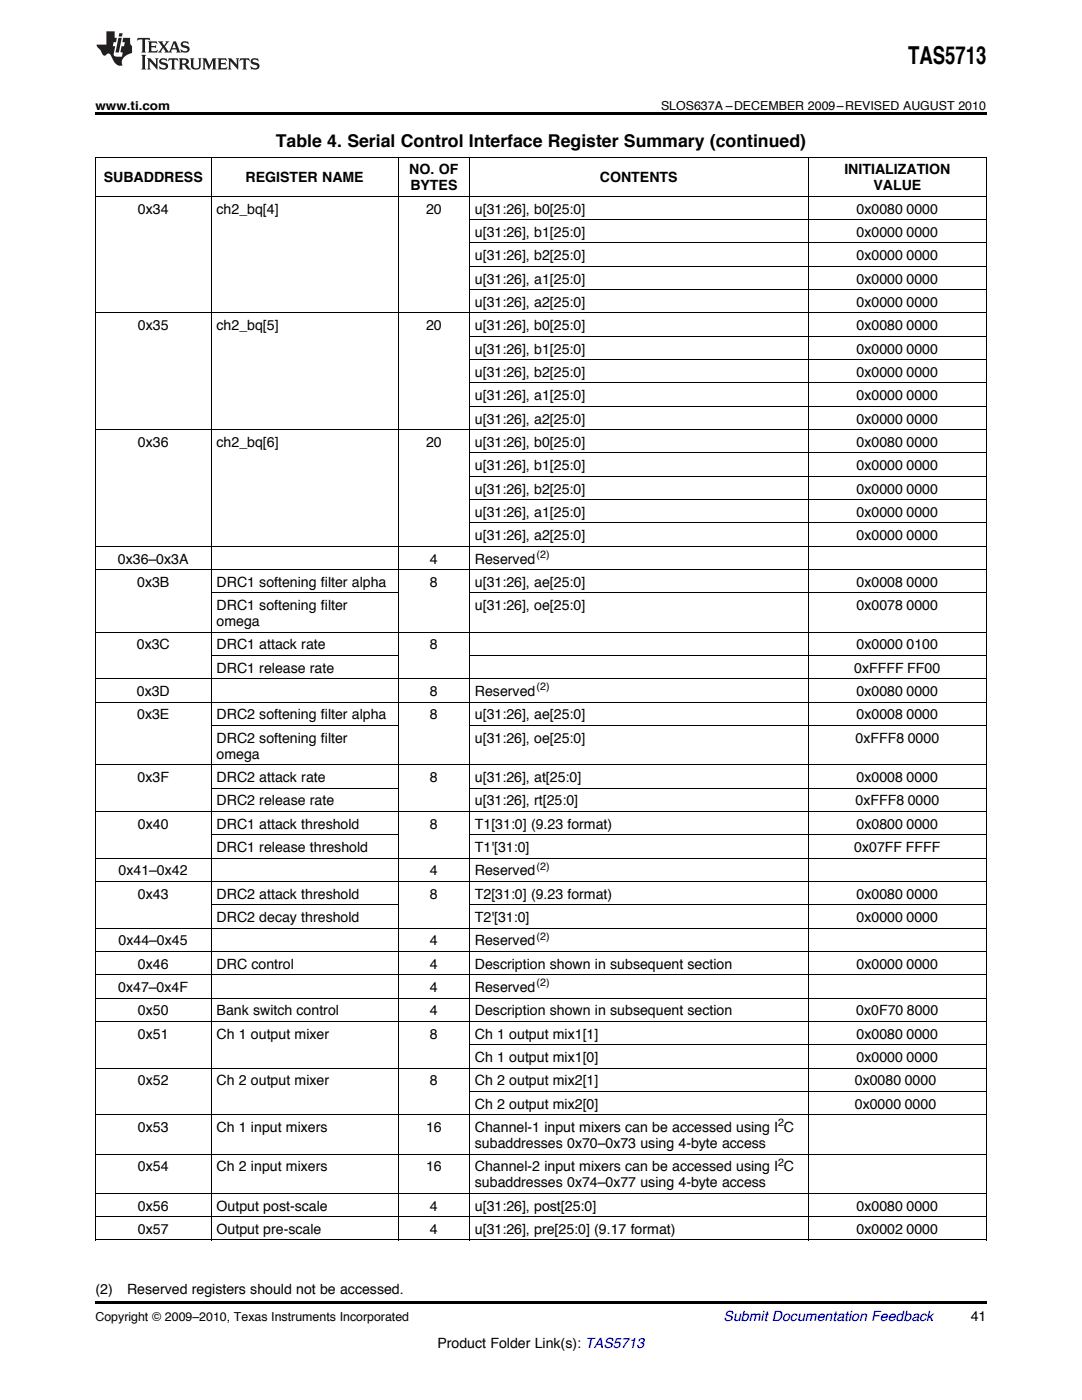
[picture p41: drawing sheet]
<svg xmlns="http://www.w3.org/2000/svg" width="216mm" height="279mm" viewBox="0 0 216 279" stroke-linecap="round" stroke-linejoin="round" font-family="sans-serif">
<defs><g id="words">
<text font-size="4.9" x="181.2" y="12.8">TAS5713</text>
<text font-size="3.5" x="55" y="29.3">Table 4. Serial Control Interface Register Summary (continued)</text>
<g font-size="2.8">
<text x="81.7" y="34.8">NO. OF</text>
<text x="168.5" y="34.8">INITIALIZATION</text>
<text x="20.7" y="36.4">SUBADDRESS</text>
<text x="49" y="36.4">REGISTER NAME</text>
<text x="81.9" y="38">BYTES</text>
<text x="119.7" y="36.4">CONTENTS</text>
<text x="174.3" y="38">VALUE</text>
<text x="27.5" y="42.6">0x34</text>
<text x="43.2" y="42.6">ch2_bq[4]</text>
<text x="85" y="42.6">20</text>
<text x="94.8" y="42.6">u[31:26], b0[25:0]</text>
<text x="94.8" y="47.3">u[31:26], b1[25:0]</text>
<text x="170.9" y="42.6">0x0080</text>
<text x="170.9" y="47.3">0x0000</text>
<text x="180.9" y="42.6">0000</text>
<text x="180.9" y="47.3">0000</text>
<text x="94.8" y="51.9">u[31:26], b2[25:0]</text>
<text x="170.9" y="51.9">0x0000</text>
<text x="180.9" y="51.9">0000</text>
<text x="94.8" y="56.6">u[31:26], a1[25:0]</text>
<text x="170.9" y="56.6">0x0000</text>
<text x="180.9" y="56.6">0000</text>
<text x="27.5" y="65.9">0x35</text>
<text x="43.2" y="65.9">ch2_bq[5]</text>
<text x="85" y="65.9">20</text>
<text x="94.8" y="61.2">u[31:26], a2[25:0]</text>
<text x="94.8" y="65.9">u[31:26], b0[25:0]</text>
<text x="170.9" y="61.2">0x0000</text>
<text x="170.9" y="65.9">0x0080</text>
<text x="180.9" y="61.2">0000</text>
<text x="180.9" y="65.9">0000</text>
<text x="94.8" y="70.6">u[31:26], b1[25:0]</text>
<text x="170.9" y="70.6">0x0000</text>
<text x="180.9" y="70.6">0000</text>
<text x="94.8" y="75.2">u[31:26], b2[25:0]</text>
<text x="170.9" y="75.2">0x0000</text>
<text x="180.9" y="75.2">0000</text>
<text x="94.8" y="79.9">u[31:26], a1[25:0]</text>
<text x="170.9" y="79.9">0x0000</text>
<text x="180.9" y="79.9">0000</text>
<text x="27.5" y="89.2">0x36</text>
<text x="43.2" y="89.2">ch2_bq[6]</text>
<text x="85" y="89.2">20</text>
<text x="94.8" y="84.5">u[31:26], a2[25:0]</text>
<text x="94.8" y="89.2">u[31:26], b0[25:0]</text>
<text x="170.9" y="84.5">0x0000</text>
<text x="170.9" y="89.2">0x0080</text>
<text x="180.9" y="84.5">0000</text>
<text x="180.9" y="89.2">0000</text>
<text x="94.8" y="93.8">u[31:26], b1[25:0]</text>
<text x="170.9" y="93.8">0x0000</text>
<text x="180.9" y="93.8">0000</text>
<text x="94.8" y="98.5">u[31:26], b2[25:0]</text>
<text x="170.9" y="98.5">0x0000</text>
<text x="180.9" y="98.5">0000</text>
<text x="94.8" y="103.2">u[31:26], a1[25:0]</text>
<text x="94.8" y="107.8">u[31:26], a2[25:0]</text>
<text x="170.9" y="103.2">0x0000</text>
<text x="170.9" y="107.8">0x0000</text>
<text x="180.9" y="103.2">0000</text>
<text x="180.9" y="107.8">0000</text>
<text x="23.5" y="112.5">0x36–0x3A</text>
<text x="85.8" y="112.5">4</text>
<text x="94.8" y="112.5">Reserved</text>
<text x="27.4" y="117.1">0x3B</text>
<text x="43.2" y="117.1">DRC1 softening filter alpha</text>
<text x="85.8" y="117.1">8</text>
<text x="94.8" y="117.1">u[31:26], ae[25:0]</text>
<text x="170.9" y="117.1">0x0008</text>
<text x="180.9" y="117.1">0000</text>
<text x="43.2" y="121.8">DRC1 softening filter</text>
<text x="43.2" y="125">omega</text>
<text x="94.8" y="121.8">u[31:26], oe[25:0]</text>
<text x="170.9" y="121.8">0x0078</text>
<text x="180.9" y="121.8">0000</text>
<text x="27.3" y="129.6">0x3C</text>
<text x="43.2" y="129.6">DRC1 attack rate</text>
<text x="85.8" y="129.6">8</text>
<text x="170.9" y="129.6">0x0000</text>
<text x="180.9" y="129.6">0100</text>
<text x="43.2" y="134.3">DRC1 release rate</text>
<text x="170.5" y="134.3">0xFFFF FF00</text>
<text x="27.3" y="138.9">0x3D</text>
<text x="27.4" y="143.6">0x3E</text>
<text x="43.2" y="143.6">DRC2 softening filter alpha</text>
<text x="85.8" y="138.9">8</text>
<text x="85.8" y="143.6">8</text>
<text x="94.8" y="138.9">Reserved</text>
<text x="94.8" y="143.6">u[31:26], ae[25:0]</text>
<text x="170.9" y="138.9">0x0080</text>
<text x="170.9" y="143.6">0x0008</text>
<text x="180.9" y="138.9">0000</text>
<text x="180.9" y="143.6">0000</text>
<text x="43.2" y="148.2">DRC2 softening filter</text>
<text x="94.8" y="148.2">u[31:26], oe[25:0]</text>
<text x="170.7" y="148.2">0xFFF8</text>
<text x="181.1" y="148.2">0000</text>
<text x="43.2" y="151.4">omega</text>
<text x="27.4" y="156.1">0x3F</text>
<text x="43.2" y="156.1">DRC2 attack rate</text>
<text x="43.2" y="160.7">DRC2 release rate</text>
<text x="85.8" y="156.1">8</text>
<text x="94.8" y="156.1">u[31:26], at[25:0]</text>
<text x="94.8" y="160.7">u[31:26], rt[25:0]</text>
<text x="170.7" y="160.7">0xFFF8</text>
<text x="170.9" y="156.1">0x0008</text>
<text x="180.9" y="156.1">0000</text>
<text x="181.1" y="160.7">0000</text>
<text x="27.5" y="165.4">0x40</text>
<text x="43.2" y="165.4">DRC1 attack threshold</text>
<text x="85.8" y="165.4">8</text>
<text x="94.8" y="165.4">T1[31:0] (9.23 format)</text>
<text x="170.9" y="165.4">0x0800</text>
<text x="180.9" y="165.4">0000</text>
<text x="43.2" y="170">DRC1 release threshold</text>
<text x="94.8" y="170">T1'[31:0]</text>
<text x="170.5" y="170">0x07FF FFFF</text>
<text x="23.7" y="174.7">0x41–0x42</text>
<text x="27.5" y="179.4">0x43</text>
<text x="43.2" y="179.4">DRC2 attack threshold</text>
<text x="85.8" y="174.7">4</text>
<text x="85.8" y="179.4">8</text>
<text x="94.8" y="174.7">Reserved</text>
<text x="94.8" y="179.4">T2[31:0] (9.23 format)</text>
<text x="170.9" y="179.4">0x0080</text>
<text x="180.9" y="179.4">0000</text>
<text x="43.2" y="184">DRC2 decay threshold</text>
<text x="94.8" y="184">T2'[31:0]</text>
<text x="170.9" y="184">0x0000</text>
<text x="180.9" y="184">0000</text>
<text x="23.7" y="188.7">0x44–0x45</text>
<text x="85.8" y="188.7">4</text>
<text x="94.8" y="188.7">Reserved</text>
<text x="23.6" y="198">0x47–0x4F</text>
<text x="27.5" y="193.3">0x46</text>
<text x="43.2" y="193.3">DRC control</text>
<text x="85.8" y="193.3">4</text>
<text x="85.8" y="198">4</text>
<text x="94.8" y="193.3">Description shown in subsequent section</text>
<text x="94.8" y="198">Reserved</text>
<text x="170.9" y="193.3">0x0000</text>
<text x="180.9" y="193.3">0000</text>
<text x="27.5" y="202.6">0x50</text>
<text x="43.2" y="202.6">Bank switch control</text>
<text x="85.8" y="202.6">4</text>
<text x="94.8" y="202.6">Description shown in subsequent section</text>
<text x="170.9" y="202.6">0x0F70</text>
<text x="181" y="202.6">8000</text>
<text x="27.5" y="207.3">0x51</text>
<text x="43.2" y="207.3">Ch 1 output mixer</text>
<text x="85.8" y="207.3">8</text>
<text x="94.8" y="207.3">Ch 1 output mix1[1]</text>
<text x="170.9" y="207.3">0x0080</text>
<text x="180.9" y="207.3">0000</text>
<text x="94.8" y="211.9">Ch 1 output mix1[0]</text>
<text x="170.9" y="211.9">0x0000</text>
<text x="180.9" y="211.9">0000</text>
<text x="27.5" y="216.6">0x52</text>
<text x="43.2" y="216.6">Ch 2 output mixer</text>
<text x="85.8" y="216.6">8</text>
<text x="94.8" y="216.6">Ch 2 output mix2[1]</text>
<text x="94.8" y="221.3">Ch 2 output mix2[0]</text>
<text x="170.6" y="216.6">0x0080</text>
<text x="170.6" y="221.3">0x0000</text>
<text x="180.5" y="216.6">0000</text>
<text x="180.5" y="221.3">0000</text>
<text x="27.5" y="225.9">0x53</text>
<text x="43.2" y="225.9">Ch 1 input mixers</text>
<text x="85" y="225.9">16</text>
<text x="94.8" y="225.9">Channel-1 input mixers can be accessed using I C</text>
<text x="27.5" y="233.8">0x54</text>
<text x="43.2" y="233.8">Ch 2 input mixers</text>
<text x="85" y="233.8">16</text>
<text x="94.8" y="229.1">subaddresses 0x70–0x73 using 4-byte access</text>
<text x="94.8" y="233.8">Channel-2 input mixers can be accessed using I C</text>
<text x="94.8" y="236.9">subaddresses 0x74–0x77 using 4-byte access</text>
<text x="27.5" y="241.6">0x56</text>
<text x="43.2" y="241.6">Output post-scale</text>
<text x="85.8" y="241.6">4</text>
<text x="94.8" y="241.6">u[31:26], post[25:0]</text>
<text x="170.9" y="241.6">0x0080</text>
<text x="180.9" y="241.6">0000</text>
<text x="27.5" y="246.2">0x57</text>
<text x="43.2" y="246.2">Output pre-scale</text>
<text x="85.8" y="246.2">4</text>
<text x="94.8" y="246.2">u[31:26], pre[25:0] (9.17 format)</text>
<text x="170.9" y="246.2">0x0002</text>
<text x="180.9" y="246.2">0000</text>
<text x="19" y="258.2">(2)</text>
<text x="25.4" y="258.2">Reserved registers should not be accessed.</text>
<text x="193.7" y="263.6">41</text>
<text x="87.3" y="269">Product Folder Link(s): TAS5713</text>
</g>
<text font-size="2.8" fill="#0000c8" x="144.4" y="263.6">Submit Documentation Feedback</text>
<g font-size="2.5">
<text x="19" y="21.9">www.ti.com</text>
<text x="131.9" y="21.9">SLOS637A –DECEMBER 2009–REVISED AUGUST 2010</text>
<text x="19" y="263.6">Copyright © 2009–2010, Texas Instruments Incorporated</text>
</g>
<g font-size="2.1">
<text x="107.1" y="111.3">(2)</text>
<text x="107.1" y="137.8">(2)</text>
<text x="107.1" y="173.6">(2)</text>
<text x="107.1" y="187.5">(2)</text>
<text x="107.1" y="196.8">(2)</text>
<text x="155.3" y="224.8">2</text>
<text x="155.3" y="232.6">2</text>
</g>
</g></defs>
<g fill="#231f20">
<path d="M27.5 7.6l-.1 .5 .4-.2h.6v.1v2.1l-.2 .4h1l-.3-.4v-2.1l.1-.1h.5l.5 .2-.2-.5zM29.5 8.3l.2 .3v1.5l-.2 .4h1.8l.2-.6a1.04 1.04 0 0 1-1.3 .2v-.7h.6l.3 .2v-.6l-.3 .2h-.6v-.6l.8-.1 .4 .3-.2-.5zM31.5 8.3l.9 1.1-.9 1.1h.8l-.2-.2 .5-.7 .4 .7-.2 .2h1.5l-.1-.2 .1-.4h.9l.1 .4-.2 .2h1l-.3-.3-.7-1.9h-.5l-.9 2-.8-1 .9-1h-.8l.1 .3-.3 .5-.4-.6 .2-.2zM34.7 8.6l.4 1h-.7zM36.3 8.4a.63 .63 0 0 0-.2 .7 .63 .63 0 0 0 .6 .4l.6 .2 .1 .2a.75 .75 0 0 1-.7 .4 .75 .75 0 0 1-.6-.5l.1 .7 .1-.1a1.11 1.11 0 0 0 1.5-.6 1.13 1.13 0 0 0-1.2-.8l-.1-.4a1.04 1.04 0 0 1 1.2 .2l-.2-.5-.1 .1-.5-.2zM28.2 10.9l.2 .4v2.2l-.2 .4h1l-.3-.4v-2.2l.3-.4zM29.3 11.6l.3 .4v1.5l-.3 .4h.8l-.2-.4v-1.3l1.5 1.7v-1.9l.2-.4h-.7l.2 .4v.9l-1.1-1.3zM32 11.8a.62 .62 0 0 0-.2 .7 .62 .62 0 0 0 .6 .4l.6 .1 .1 .3a.76 .76 0 0 1-.7 .3 .76 .76 0 0 1-.6-.4l.1 .7 .1-.1a1.11 1.11 0 0 0 1.5-.6 1.13 1.13 0 0 0-1.2-.8l-.1-.4a1.04 1.04 0 0 1 1.2 .2l-.2-.6-.1 .1-.5-.1zM33.7 11.6l-.2 .6a.61 .61 0 0 1 .8-.3v1.6l-.2 .4h.9l-.2-.4v-1.6a.63 .63 0 0 1 .8 .3l-.2-.6zM35.6 11.6l.3 .4v1.5l-.3 .4h1l-.2-.2v-.8l.5 .2a.76 .76 0 0 0 1.2 .7l-1-1a.58 .58 0 0 0 .6-.5 .58 .58 0 0 0-.5-.6zM36.4 11.9h.1a.45 .45 0 0 1 .5 .1 .45 .45 0 0 1 .1 .5l-.7 .2zM37.9 11.6l.2 .2a2.17 2.17 0 0 0 .3 1.9 .99 .99 0 0 0 1.6-.6v-1.1l.2-.4h-.7l.2 .2a1.92 1.92 0 0 1-.2 1.8 .6 .6 0 0 1-.9-.5v-1.1l.2-.4zM40.4 11.6l.2 .4v1.5l-.2 .4h.7l-.2-.4v-1.4l.8 1.8 .8-1.8v1.4l-.2 .4h.9l-.2-.4v-1.5l.2-.4h-.8l-.6 1.5-.6-1.5zM43.4 11.6l.2 .4v1.5l-.2 .4h1.8l.2-.6a1.04 1.04 0 0 1-1.3 .1v-.6h.5l.4 .2v-.6l-.4 .2h-.5v-.7h.8l.3 .3-.1-.6zM45.5 11.6l.2 .4v1.5l-.2 .4h.7l-.2-.4v-1.3l1.5 1.7v-1.9l.2-.4h-.7l.2 .4v.9l-1.1-1.3zM47.9 11.6l-.1 .6a.61 .61 0 0 1 .8-.3v1.6l-.3 .4h1l-.3-.4 .1-1.6a.63 .63 0 0 1 .7 .3l-.1-.6zM50.2 11.8a.62 .62 0 0 0-.2 .7 .62 .62 0 0 0 .6 .4l.6 .1 .2 .3a.76 .76 0 0 1-.8 .3 .76 .76 0 0 1-.6-.4l.1 .7 .2-.1a1.11 1.11 0 0 0 1.5-.6 1.13 1.13 0 0 0-1.3-.8l-.1-.4a1.04 1.04 0 0 1 1.2 .2l-.1-.6-.2 .1-.5-.1z"/>
<path d="M21.2 6.3v2.6h-1.9l.1 .4 .7 .9a.91 .91 0 0 0 1 .8 .56 .56 0 0 1 .5-.3 .56 .56 0 0 1 .5 .3l.4 .8a1.53 1.53 0 0 0 1.9 1.2 1.54 1.54 0 0 1 1-2.1l.9-.3v-1.4a1.52 1.52 0 0 1-.3-1.6h-1.4l-.2 .8h.5l-.2 .8h-.4l-.2 1v.2l.4 .1-.2 .8a1.93 1.93 0 0 1-1.6-.3l.3-1.8h-.5l.2-.8h.4l.2-.8h-.4v-1.3zM23.6 7.6l-.6 2.9h.7l.6-2.9zM23.8 6.6l-.1 .7h.6l.2-.7z"/>
</g>
<path d="M19 22.5h177.8v.5h-177.8zM19 259.7h177.8v.5h-177.8z" fill="#000"/>
<g fill="none" stroke="#000" stroke-width=".2">
<path d="M19 39.2h177.8M19 31.3h177.8M19.1 31.4v216.1M42.1 31.4v216.1M79.4 31.4v216.1M93.6 31.4v216.1M161.2 31.4v216.1M196.8 31.4v216.1M93.7 57.8h103.1M93.7 53.1h103.1M93.7 48.5h103.1M93.7 43.8h103.1"/>
<path d="M19 62.5h177.8M93.7 76.4h103.1M93.7 71.8h103.1M93.7 67.1h103.1M19 85.7h177.8M93.7 99.7h103.1M93.7 95.1h103.1M93.7 90.4h103.1M93.7 81.1h103.1M19 113.7h177.8M19 109h177.8M42.2 118.3h37.3"/>
<path d="M93.7 118.3h103.1M93.7 104.4h103.1M19 135.5h177.8M19 126.2h177.8M42.2 130.8h37.3M93.7 130.8h103.1M19 152.6h177.8M19 140.1h177.8M42.2 157.3h37.3M42.2 144.8h37.3M93.7 157.3h103.1M93.7 144.8h103.1"/>
<path d="M19 175.9h177.8M19 171.3h177.8M19 161.9h177.8M42.2 166.6h37.3M93.7 166.6h103.1M19 199.2h177.8M19 194.5h177.8M19 189.9h177.8M19 185.2h177.8M42.2 180.6h37.3M93.7 180.6h103.1M19 213.2h177.8"/>
<path d="M19 203.9h177.8M93.7 217.8h103.1M93.7 208.5h103.1M19 238.1h177.8M19 230.3h177.8M19 222.5h177.8M19 247.5h177.8M19 242.8h177.8"/>
</g>
<use href="#words"/>
</svg>
